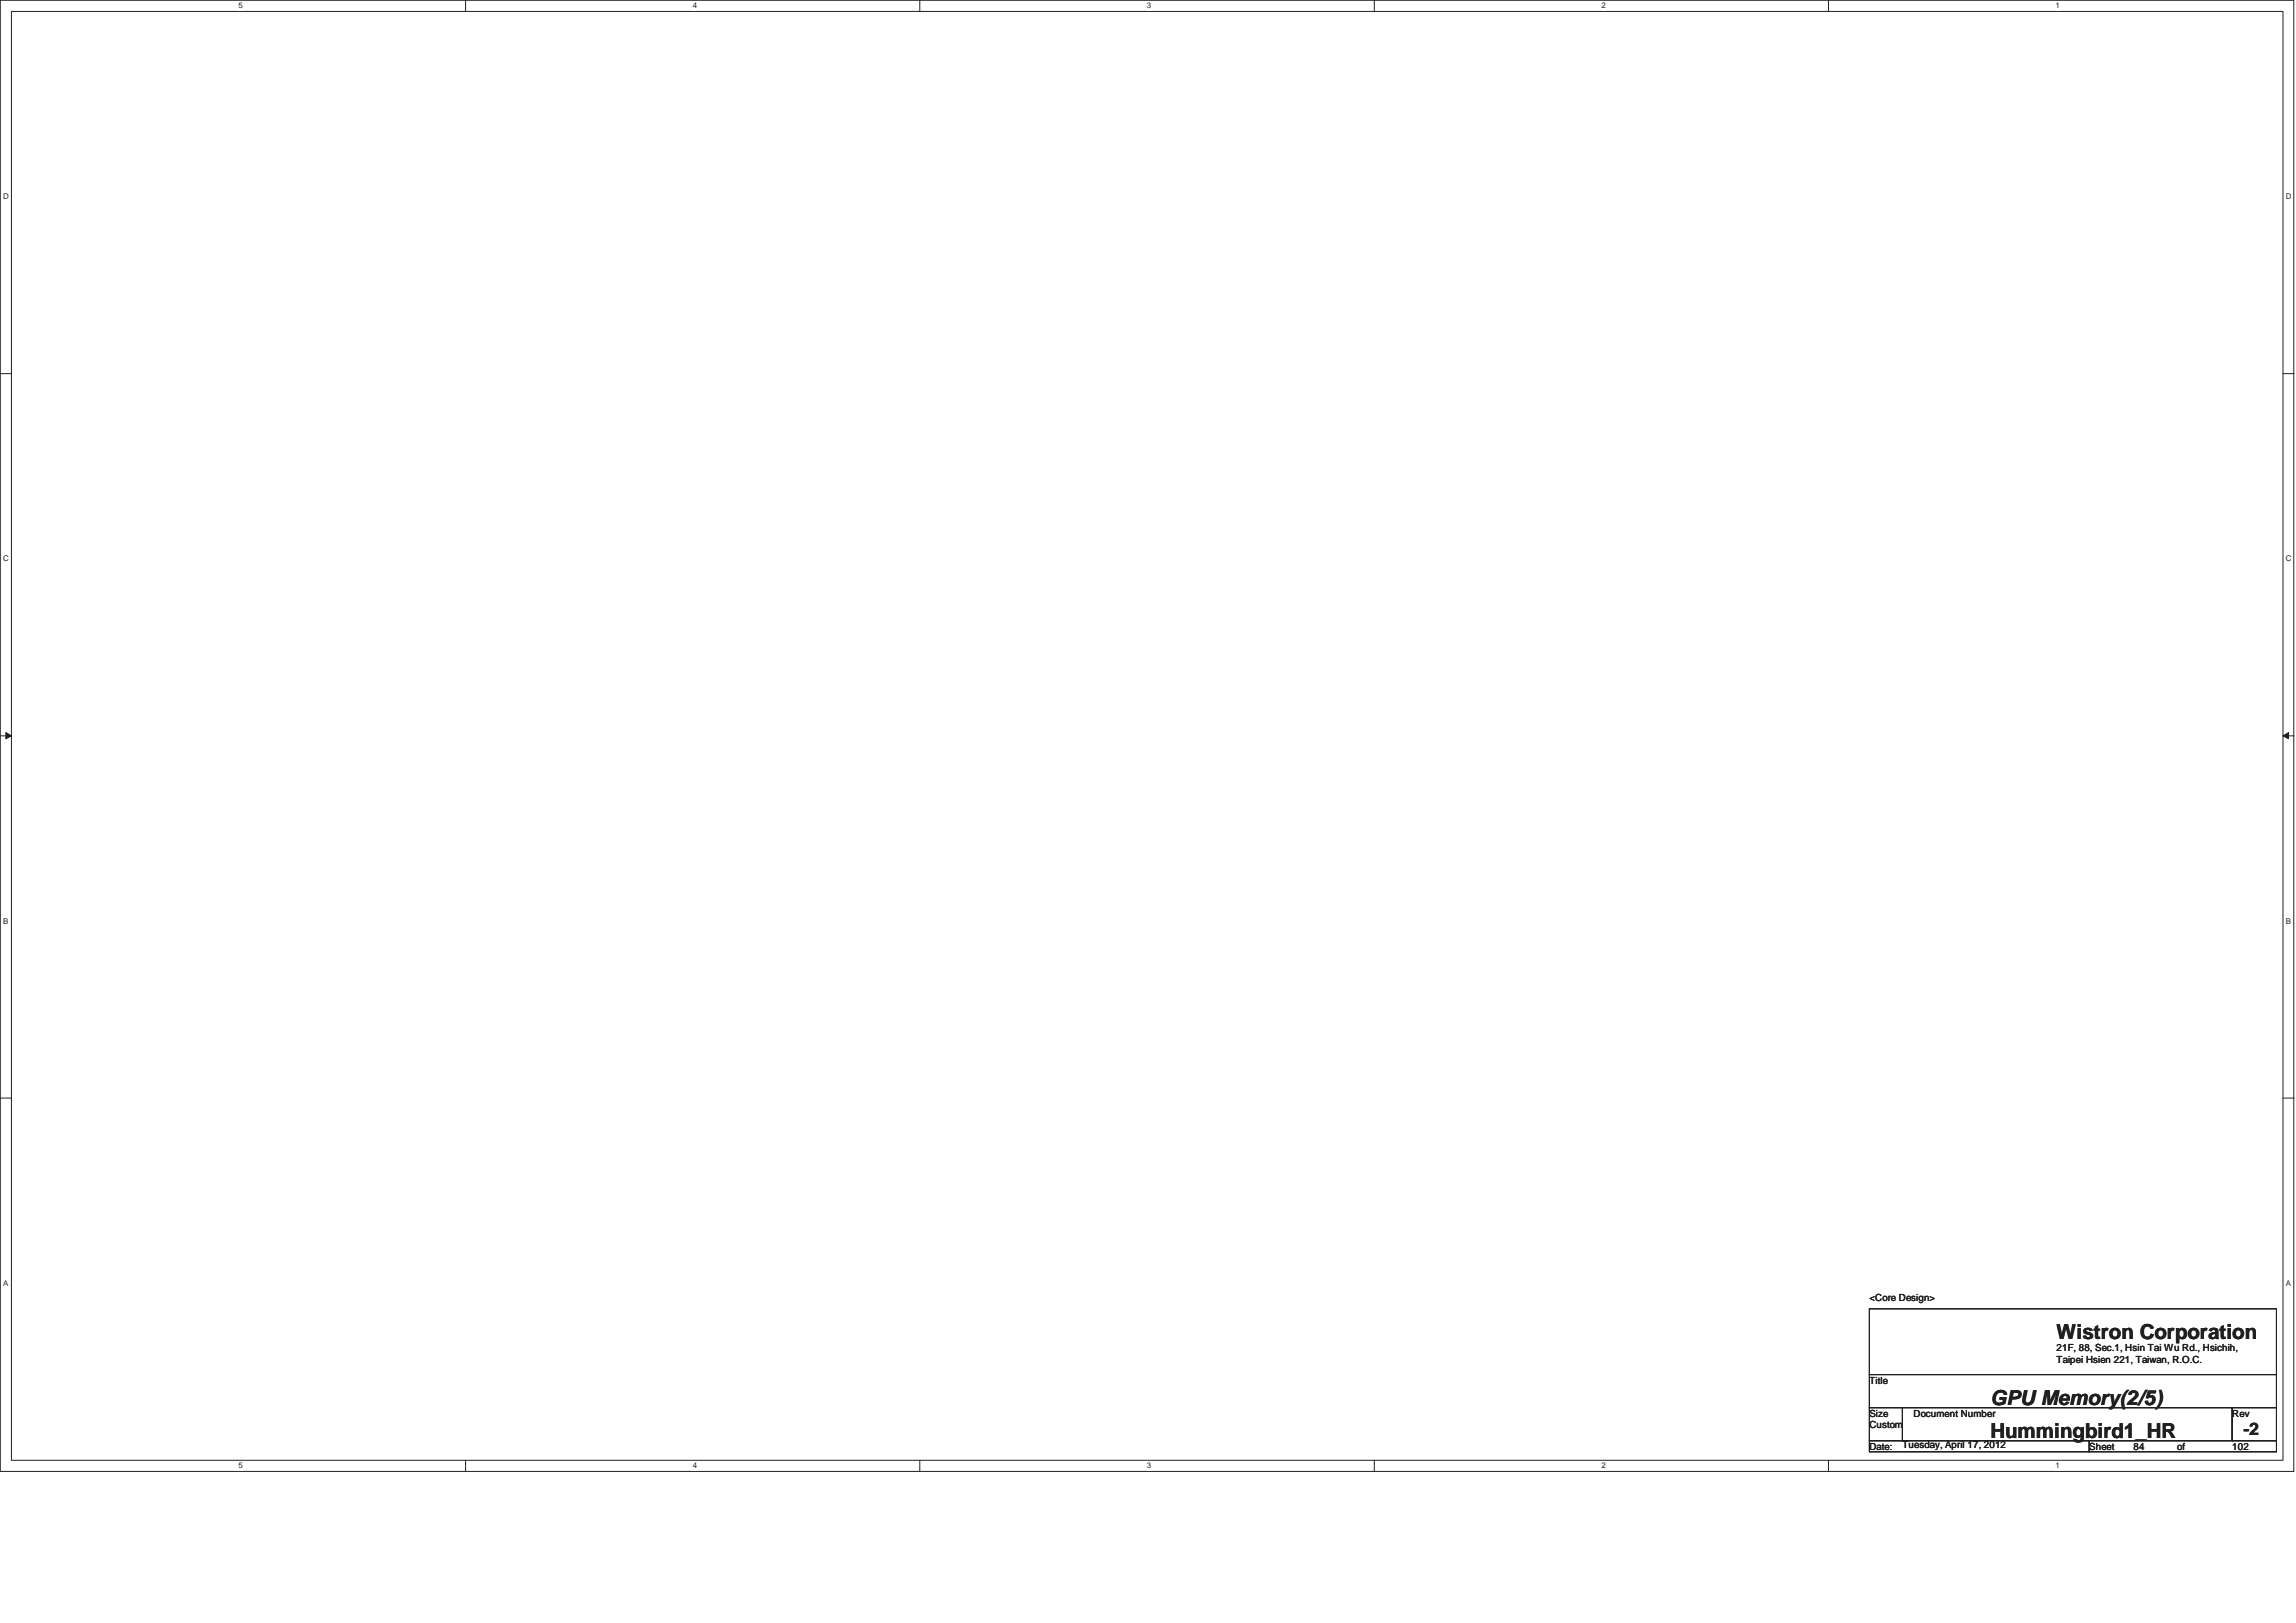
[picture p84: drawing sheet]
<svg xmlns="http://www.w3.org/2000/svg" width="297mm" height="210mm" viewBox="0 0 297 210" stroke-linecap="round" stroke-linejoin="round" font-family="sans-serif">
<defs><g id="words">
<g font-size="2.7" fill="#231f20">
<text x="266.1" y="173.2">Wistron Corporation</text>
<text x="257.5" y="181.7">GPU Memory(2/5)</text>
<text x="257.5" y="186">Hummingbird1_HR</text>
</g>
<text font-size="2.2" fill="#231f20" x="290.2" y="185.6">-2</text>
<g font-size="1.3" fill="#231f20">
<text x="241.8" y="168.4">&lt;Core Design&gt;</text>
<text x="241.8" y="179">Title</text>
<text x="266.1" y="174.8">21F, 88, Sec.1, Hsin Tai Wu Rd., Hsichih,</text>
<text x="266.1" y="176.3">Taipei Hsien 221, Taiwan, R.O.C.</text>
<text x="241.8" y="183.3">Size</text>
<text x="241.8" y="184.7">Custom</text>
<text x="247.6" y="183.3">Document Number</text>
<text x="288.8" y="183.3">Rev</text>
<text x="241.8" y="187.6">Date:</text>
<text x="246.1" y="187.3">Tuesday, April 17, 2012</text>
<text x="270.3" y="187.6">Sheet</text>
<text x="276" y="187.6">84</text>
<text x="281.7" y="187.6">of</text>
<text x="288.8" y="187.6">102</text>
</g>
<g font-size="1" fill="#231f20">
<text x="30.9" y="1.1">5</text>
<text x="89.6" y="1.1">4</text>
<text x="148.4" y="1.1">3</text>
<text x="207.2" y="1.1">2</text>
<text x="265.9" y="1.1">1</text>
<text x=".4" y="25.8">D</text>
<text x="295.7" y="25.8">D</text>
<text x=".4" y="72.6">C</text>
<text x="295.7" y="72.6">C</text>
<text x=".4" y="119.5">B</text>
<text x="295.7" y="119.5">B</text>
<text x=".4" y="166.4">A</text>
<text x="295.7" y="166.4">A</text>
<text x="30.9" y="190">5</text>
<text x="89.6" y="190">4</text>
<text x="148.4" y="190">3</text>
<text x="207.2" y="190">2</text>
<text x="265.9" y="190">1</text>
</g>
</g></defs>
<path d="M0 0h296.8v190.4h-296.8zM1.5 1.5h293.9v187.4h-293.9z" fill="none" stroke="#231f20" stroke-width=".13"/>
<g fill="#fff">
<path d="M30.9 .2h.5v1.2h-.5z"/>
<path d="M30.9 189.1h.5v1.1h-.5z"/>
</g>
<path d="M60.2 0v1.5M60.2 188.9v1.5" fill="none" stroke="#231f20" stroke-width=".13"/>
<g fill="#fff">
<path d="M89.6 .2h.6v1.2h-.6z"/>
<path d="M89.6 189.1h.6v1.1h-.6z"/>
</g>
<path d="M119 0v1.5M119 188.9v1.5" fill="none" stroke="#231f20" stroke-width=".13"/>
<g fill="#fff">
<path d="M148.4 .2h.5v1.2h-.5z"/>
<path d="M148.4 189.1h.5v1.1h-.5z"/>
</g>
<path d="M177.8 0v1.5M177.8 188.9v1.5" fill="none" stroke="#231f20" stroke-width=".13"/>
<g fill="#fff">
<path d="M207.2 .2h.5v1.2h-.5z"/>
<path d="M207.2 189.1h.5v1.1h-.5z"/>
</g>
<path d="M236.6 0v1.5M236.6 188.9v1.5" fill="none" stroke="#231f20" stroke-width=".13"/>
<g fill="#fff">
<path d="M265.9 .2h.6v1.2h-.6z"/>
<path d="M265.9 189.1h.6v1.1h-.6z"/>
<path d="M.4 24.9h.7v1.1h-.7z"/>
<path d="M295.7 24.9h.8v1.1h-.8z"/>
<path d="M.4 71.8h.7v1.1h-.7z"/>
<path d="M295.7 71.8h.8v1.1h-.8z"/>
</g>
<path d="M0 48.3h1.5M295.4 48.3h1.4" fill="none" stroke="#231f20" stroke-width=".13"/>
<g fill="#fff">
<path d="M.4 118.6h.7v1.2h-.7z"/>
<path d="M295.7 118.6h.7v1.2h-.7z"/>
</g>
<path d="M0 95.2h1.5M295.4 95.2h1.4" fill="none" stroke="#231f20" stroke-width=".13"/>
<path d="M.8 94.8l.7 .4-.7 .4z" fill="#231f20"/>
<path d="M.8 94.8l.7 .4-.7 .4z" fill="none" stroke="#231f20" stroke-width=".13"/>
<path d="M295.4 95.2l.7-.4v.8z" fill="#231f20"/>
<path d="M295.4 95.2l.7-.4v.8z" fill="none" stroke="#231f20" stroke-width=".13"/>
<g fill="#fff">
<path d="M.4 165.5h.7v1.1h-.7z"/>
<path d="M295.7 165.5h.7v1.1h-.7z"/>
</g>
<path d="M0 142.1h1.5M295.4 142.1h1.4M241.8 169.3h52.7v8.5h-52.7zM241.8 177.8h52.7v4.3h-52.7zM241.8 182.1h4.3v4.3h-4.3zM241.8 186.4h28.5v1.4h-28.5zM246.1 182.1h42.7v4.3h-42.7zM270.3 186.4h24.2v1.4h-24.2zM288.8 182.1h5.7v4.3h-5.7z" fill="none" stroke="#231f20" stroke-width=".13"/>
<use href="#words"/>
</svg>
